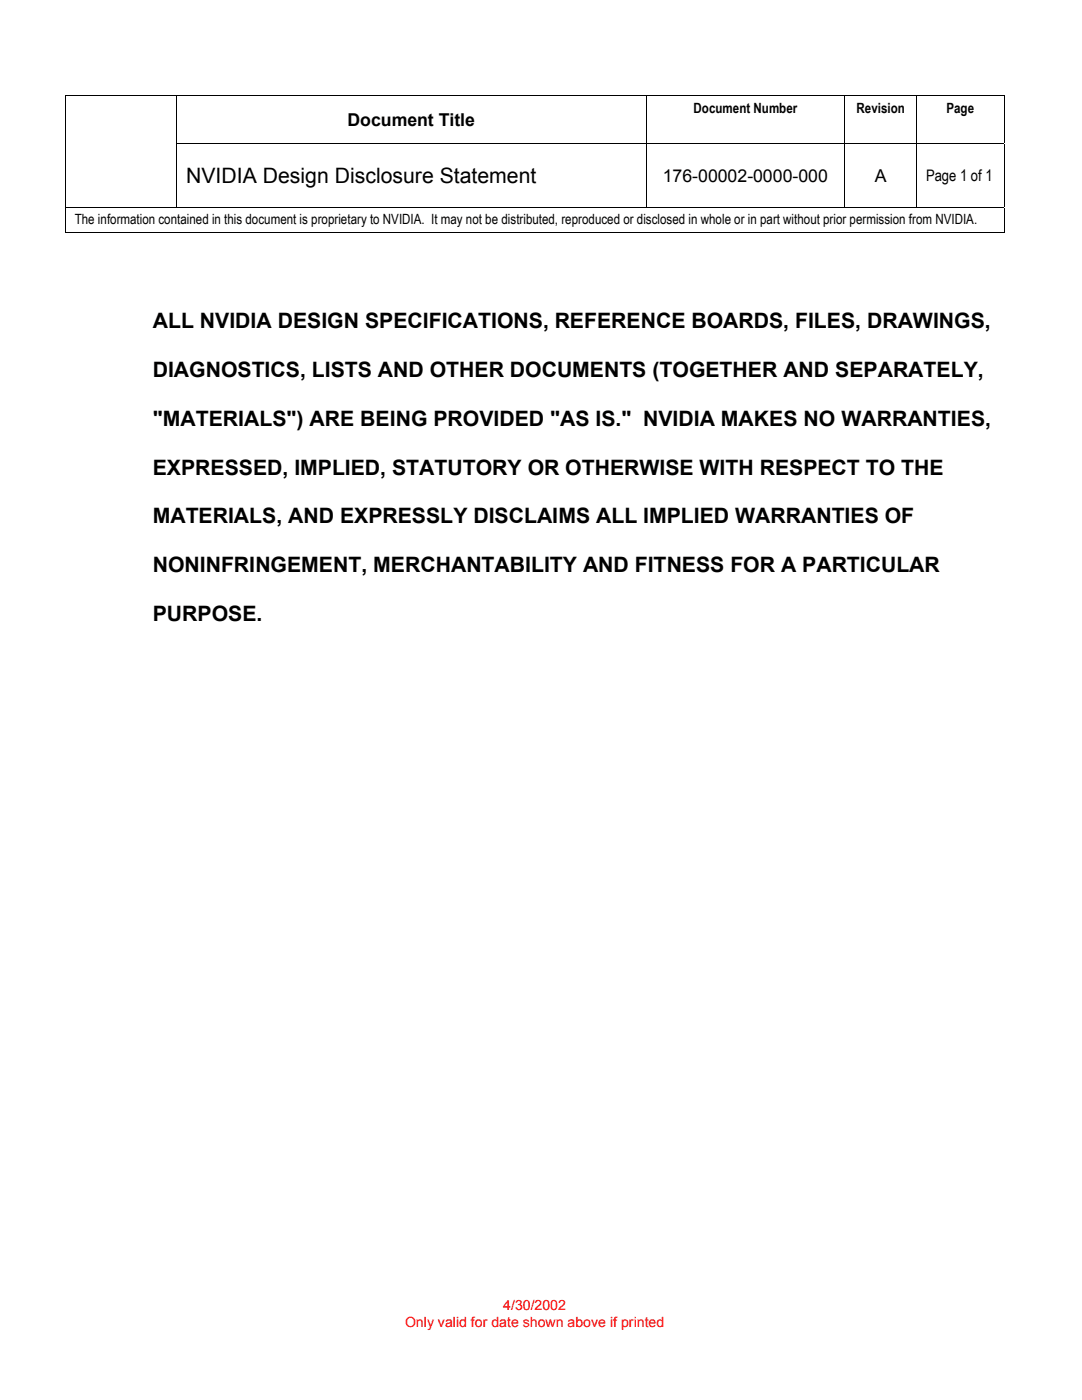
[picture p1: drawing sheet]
<svg xmlns="http://www.w3.org/2000/svg" width="216mm" height="279mm" viewBox="0 0 216 279" stroke-linecap="round" stroke-linejoin="round" font-family="sans-serif">
<defs><g id="words">
<g font-size="4.2">
<text x="37.1" y="36.5">NVIDIA Design Disclosure Statement</text>
<text x="30.5" y="65.5">ALL NVIDIA DESIGN SPECIFICATIONS, REFERENCE BOARDS, FILES, DRAWINGS,</text>
<text x="30.5" y="75.2">DIAGNOSTICS, LISTS AND OTHER DOCUMENTS (TOGETHER AND SEPARATELY,</text>
<text x="30.5" y="85">&quot;MATERIALS&quot;) ARE BEING PROVIDED &quot;AS IS.&quot; NVIDIA MAKES NO WARRANTIES,</text>
<text x="30.5" y="94.7">EXPRESSED, IMPLIED, STATUTORY OR OTHERWISE WITH RESPECT TO THE</text>
<text x="30.5" y="104.4">MATERIALS, AND EXPRESSLY DISCLAIMS ALL IMPLIED WARRANTIES OF</text>
<text x="30.5" y="114.2">NONINFRINGEMENT, MERCHANTABILITY AND FITNESS FOR A PARTICULAR</text>
<text x="30.5" y="123.9">PURPOSE.</text>
</g>
<g font-size="3.5">
<text x="69.3" y="25.2">Document Title</text>
<text x="132.2" y="36.3">176-00002-0000-000</text>
<text x="174.5" y="36.3">A</text>
</g>
<text font-size="3.2" x="184.8" y="36.1">Page 1 of 1</text>
<g font-size="2.8">
<text x="138.4" y="22.5">Document Number</text>
<text x="170.9" y="22.5">Revision</text>
<text x="188.8" y="22.5">Page</text>
<text x="14.9" y="44.7">The information contained in this document is proprietary to NVIDIA. It may not be distributed, reproduced or disclosed in whole or in part without prior permission from NVIDIA.</text>
</g>
<g font-size="2.8" fill="#f00">
<text x="100.4" y="261.5">4/30/2002</text>
<text x="80.8" y="264.8">Only valid for date shown above if printed</text>
</g>
</g></defs>
<path d="M12.9 19.1h.2v.1h-.2zM200.3 19.1h.1v.1h-.1zM12.9 28.6h.2v.1h-.2zM200.3 46.2h.1v.2h-.1z" fill="#000"/>
<g fill="none" stroke="#000" stroke-width=".2">
<path d="M12.9 19.1h187.5M13 19.2v9.4M35.2 19.2v9.4M128.9 19.2v9.4M168.6 19.2v9.4M182.9 19.2v9.4M200.3 19.2v9.4M13 28.7v12.6M35.2 28.7h165.2M35.2 28.7v12.6M128.9 28.7v12.6M168.6 28.7v12.6"/>
<path d="M182.9 28.7v12.6M200.3 28.7v12.6M12.9 41.4h187.5M12.9 46.3h187.4M13 41.4v5M200.3 41.4v5"/>
</g>
<use href="#words"/>
</svg>
